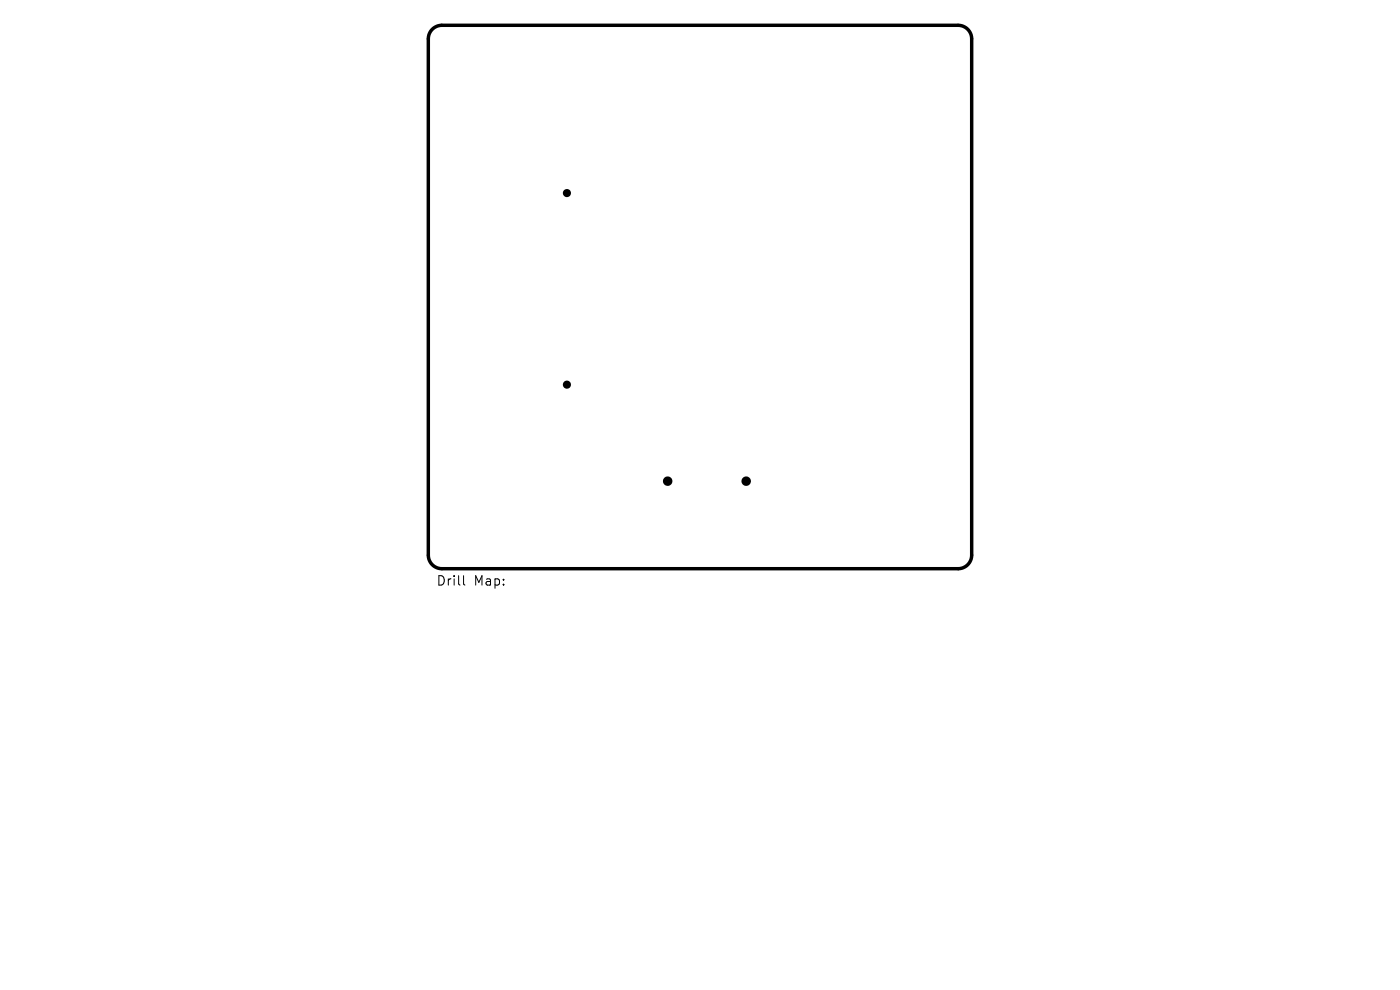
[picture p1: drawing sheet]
<svg xmlns="http://www.w3.org/2000/svg" width="297mm" height="210mm" viewBox="0 0 297 210" stroke-linecap="round" stroke-linejoin="round" font-family="sans-serif">
<defs><g id="words">
<g font-size="2.8">
<text x="92.5" y="124.5">Drill</text>
<text x="100.5" y="124.5">Map:</text>
</g>
</g></defs>
<path d="M91.7 6.2a2.88 2.88 0 0 1 2-.8h109.6a2.88 2.88 0 0 1 2.8 2.8v109.6a2.88 2.88 0 0 1-2.8 2.8h-109.6a2.88 2.88 0 0 1-2.8-2.8v-109.6a2.88 2.88 0 0 1 .8-2z" fill="none" stroke="#000" stroke-width=".73"/>
<g fill="#000">
<circle cx="120.3" cy="41" r=".86"/>
<circle cx="120.3" cy="81.6" r=".86"/>
<circle cx="141.6" cy="102.1" r="1.01"/>
<circle cx="158.3" cy="102.1" r="1.01"/>
</g>
<path d="M98.3 122.1v1.7l.3 .3" fill="none" stroke="#000" stroke-width=".21"/>
<use href="#words"/>
</svg>
